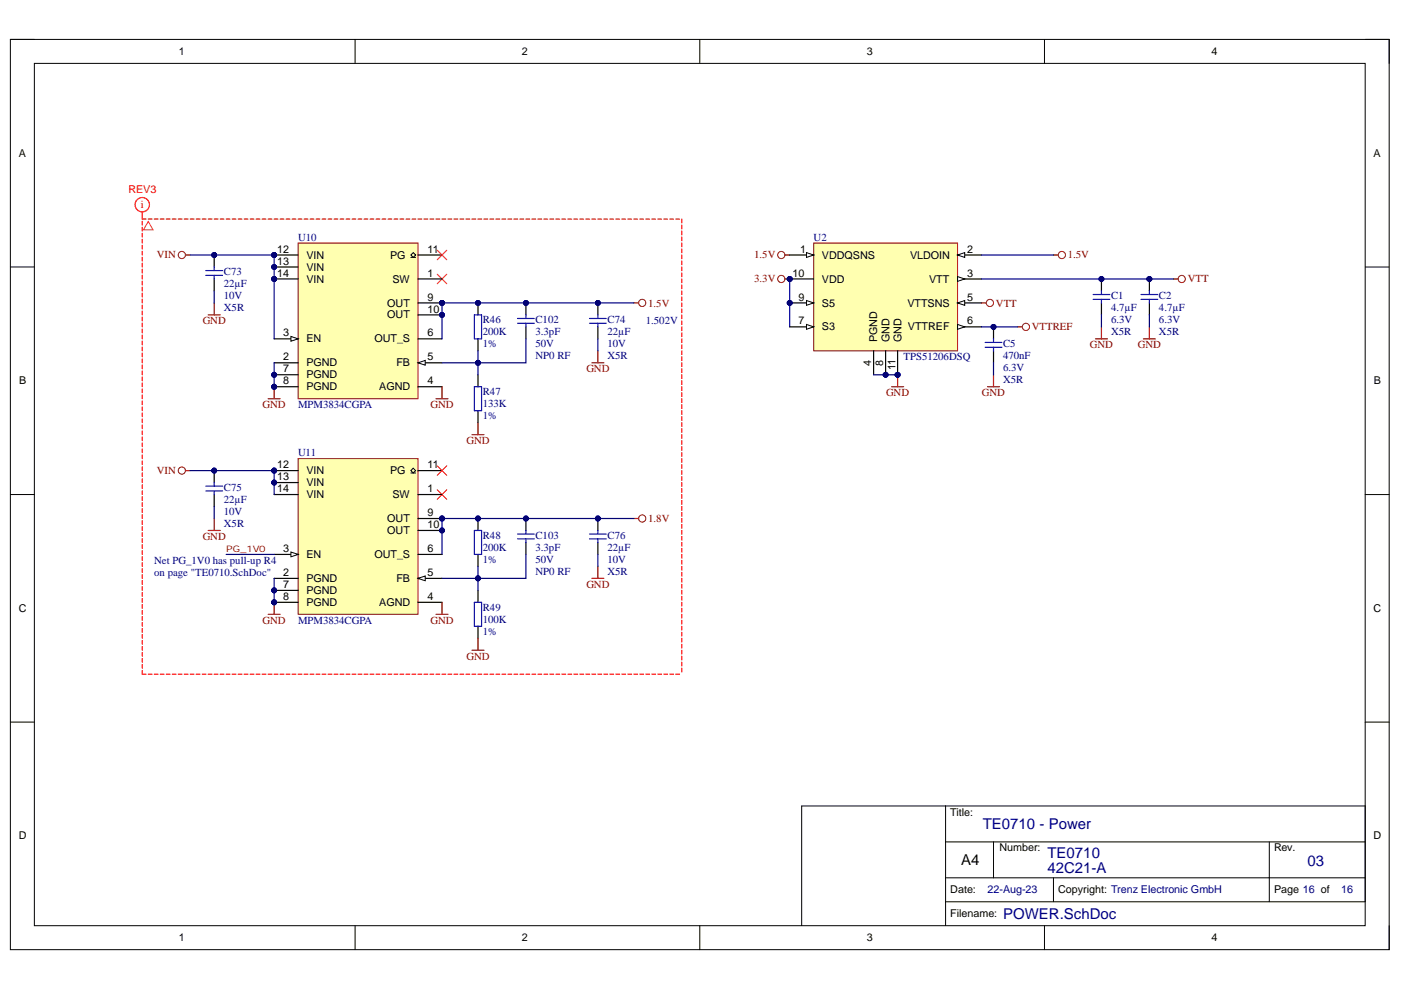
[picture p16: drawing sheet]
<svg xmlns="http://www.w3.org/2000/svg" width="297mm" height="210mm" viewBox="0 0 297 210" stroke-linecap="round" stroke-linejoin="round" font-family="sans-serif">
<defs><g id="words">
<g font-size="3.2" fill="#000080">
<text x="208.4" y="175.8">TE0710 - Power</text>
<text x="222.1" y="185.2">42C21-A</text>
<text x="222.1" y="181.9">TE0710</text>
<text x="277.2" y="183.6">03</text>
<text x="212.7" y="194.8">POWER.SchDoc</text>
</g>
<text font-size="3.2" x="203.8" y="183.4">A4</text>
<g font-size="2.3">
<text x="37.9" y="11.7">1</text>
<text x="110.7" y="11.7">2</text>
<text x="183.8" y="11.7">3</text>
<text x="256.8" y="11.7">4</text>
<text x="4" y="33.3">A</text>
<text x="291.2" y="33.3">A</text>
<text x="58.8" y="53.6">12</text>
<text x="90.6" y="53.6">11</text>
<text x="169.6" y="53.6">1</text>
<text x="205.1" y="53.6">2</text>
<text x="58.8" y="56.1">13</text>
<text x="58.8" y="58.7">14</text>
<text x="65" y="54.8">VIN</text>
<text x="65" y="57.4">VIN</text>
<text x="65" y="59.9">VIN</text>
<text x="82.7" y="54.8">PG</text>
<text x="83.2" y="59.9">SW</text>
<text x="90.6" y="58.7">1</text>
<text x="168.1" y="58.7">10</text>
<text x="174.3" y="54.8">VDDQSNS</text>
<text x="174.3" y="59.9">VDD</text>
<text x="193" y="54.8">VLDOIN</text>
<text x="197" y="59.9">VTT</text>
<text x="205.1" y="58.7">3</text>
<text x="82.1" y="65">OUT</text>
<text x="90.6" y="63.7">9</text>
<text x="169.3" y="63.7">9</text>
<text x="174.3" y="65">S5</text>
<text x="192.4" y="65">VTTSNS</text>
<text x="205.1" y="63.7">5</text>
<text x="60" y="71.3">3</text>
<text x="82.1" y="67.5">OUT</text>
<text x="90.6" y="71.3">6</text>
<text x="90.6" y="66.3">10</text>
<text x="169.3" y="68.8">7</text>
<text x="174.3" y="70.1">S3</text>
<text x="192.5" y="70.1">VTTREF</text>
<text x="205.1" y="68.8">6</text>
<text x="60" y="76.4">2</text>
<text x="65" y="77.7">PGND</text>
<text x="65" y="72.6">EN</text>
<text x="79.4" y="72.6">OUT_S</text>
<text x="84" y="77.7">FB</text>
<text x="90.6" y="76.4">5</text>
<text x="184.7" y="77.6" transform="rotate(-90 184.7 77.6)">4</text>
<text x="186" y="72.6" transform="rotate(-90 186 72.6)">PGND</text>
<text x="187.3" y="77.6" transform="rotate(-90 187.3 77.6)">8</text>
<text x="188.6" y="72.6" transform="rotate(-90 188.6 72.6)">GND</text>
<text x="191.1" y="72.6" transform="rotate(-90 191.1 72.6)">GND</text>
<text x="4.1" y="81.5">B</text>
<text x="60" y="79">7</text>
<text x="60" y="81.5">8</text>
<text x="65" y="80.2">PGND</text>
<text x="65" y="82.8">PGND</text>
<text x="80.4" y="82.8">AGND</text>
<text x="90.6" y="81.5">4</text>
<text x="189.8" y="78.5" transform="rotate(-90 189.8 78.5)">11</text>
<text x="291.3" y="81.5">B</text>
<text x="58.8" y="99.3">12</text>
<text x="58.8" y="101.8">13</text>
<text x="65" y="100.5">VIN</text>
<text x="82.7" y="100.5">PG</text>
<text x="90.6" y="99.3">11</text>
<text x="58.8" y="104.3">14</text>
<text x="65" y="103.1">VIN</text>
<text x="65" y="105.6">VIN</text>
<text x="83.2" y="105.6">SW</text>
<text x="90.6" y="104.3">1</text>
<text x="82.1" y="110.7">OUT</text>
<text x="82.1" y="113.2">OUT</text>
<text x="90.6" y="109.4">9</text>
<text x="90.6" y="112">10</text>
<text x="60" y="117.1">3</text>
<text x="65" y="118.3">EN</text>
<text x="79.4" y="118.3">OUT_S</text>
<text x="90.6" y="117.1">6</text>
<text x="60" y="122.1">2</text>
<text x="60" y="124.7">7</text>
<text x="65" y="123.4">PGND</text>
<text x="65" y="125.9">PGND</text>
<text x="84" y="123.4">FB</text>
<text x="90.6" y="122.1">5</text>
<text x="4" y="129.7">C</text>
<text x="60" y="127.2">8</text>
<text x="65" y="128.5">PGND</text>
<text x="80.4" y="128.5">AGND</text>
<text x="90.6" y="127.2">4</text>
<text x="291.2" y="129.7">C</text>
<text x="201.5" y="172.9">Title:</text>
<text x="4" y="178">D</text>
<text x="291.2" y="178">D</text>
<text x="211.9" y="180.5">Number:</text>
<text x="270.1" y="180.5">Rev.</text>
<text x="201.5" y="189.4">Date:</text>
<text x="224.4" y="189.4">Copyright: Trenz Electronic GmbH</text>
<text x="270.1" y="189.4">Page 16 of</text>
<text x="201.5" y="194.5">Filename:</text>
<text x="37.9" y="199.6">1</text>
<text x="110.7" y="199.6">2</text>
<text x="183.8" y="199.6">3</text>
<text x="256.8" y="199.6">4</text>
</g>
<g font-size="2.3" fill="#f00">
<text x="27.2" y="40.9">REV3</text>
<text x="29.9" y="44.2">i</text>
</g>
<g font-size="2.3" fill="#000080">
<text x="63.2" y="51">U10</text>
<text x="172.5" y="51">U2</text>
<text x="47.5" y="58.4">C73</text>
<text x="47.5" y="63.5">10V</text>
<text x="47.5" y="60.9">22µF</text>
<text x="235.6" y="63.5">C1</text>
<text x="245.7" y="63.5">C2</text>
<text x="47.5" y="66">X5R</text>
<text x="102.4" y="68.5">R46</text>
<text x="102.4" y="71.1">200K</text>
<text x="113.5" y="68.5">C102</text>
<text x="113.5" y="71.1">3.3pF</text>
<text x="128.8" y="68.5">C74</text>
<text x="128.8" y="71.1">22µF</text>
<text x="136.9" y="68.8">1.502V</text>
<text x="235.6" y="68.5">6.3V</text>
<text x="235.6" y="71.1">X5R</text>
<text x="235.6" y="66">4.7µF</text>
<text x="245.7" y="68.5">6.3V</text>
<text x="245.7" y="71.1">X5R</text>
<text x="245.7" y="66">4.7µF</text>
<text x="102.4" y="73.6">1%</text>
<text x="113.5" y="73.6">50V</text>
<text x="113.5" y="76.1">NP0 RF</text>
<text x="128.8" y="73.6">10V</text>
<text x="128.8" y="76.1">X5R</text>
<text x="191.6" y="76.4">TPS51206DSQ</text>
<text x="212.7" y="73.6">C5</text>
<text x="212.7" y="76.1">470nF</text>
<text x="102.4" y="83.8">R47</text>
<text x="212.7" y="78.7">6.3V</text>
<text x="212.7" y="81.2">X5R</text>
<text x="63.2" y="86.5">MPM3834CGPA</text>
<text x="102.4" y="88.9">1%</text>
<text x="102.4" y="86.3">133K</text>
<text x="63.2" y="96.7">U11</text>
<text x="47.5" y="104.1">C75</text>
<text x="47.5" y="106.6">22µF</text>
<text x="47.5" y="109.1">10V</text>
<text x="47.5" y="111.7">X5R</text>
<text x="32.7" y="119.6">Net PG_1V0 has pull-up R4</text>
<text x="102.4" y="119.3">1%</text>
<text x="102.4" y="114.2">R48</text>
<text x="102.4" y="116.8">200K</text>
<text x="113.5" y="119.3">50V</text>
<text x="113.5" y="114.2">C103</text>
<text x="113.5" y="116.8">3.3pF</text>
<text x="128.8" y="119.3">10V</text>
<text x="128.8" y="114.2">C76</text>
<text x="128.8" y="116.8">22µF</text>
<text x="32.7" y="122.1">on page &quot;TE0710.SchDoc&quot;</text>
<text x="113.5" y="121.9">NP0 RF</text>
<text x="128.8" y="121.9">X5R</text>
<text x="102.4" y="129.5">R49</text>
<text x="63.2" y="132.3">MPM3834CGPA</text>
<text x="102.4" y="134.5">1%</text>
<text x="102.4" y="132">100K</text>
<text x="209.4" y="189.4">22-Aug-23</text>
<text x="284.3" y="189.4">16</text>
</g>
<g font-size="2.3" fill="#800000">
<text x="33.2" y="54.8">VIN</text>
<text x="159.9" y="54.8">1.5V</text>
<text x="159.9" y="59.9">3.3V</text>
<text x="226.4" y="54.8">1.5V</text>
<text x="251.8" y="59.9">VTT</text>
<text x="137.4" y="65">1.5V</text>
<text x="211.2" y="65">VTT</text>
<text x="43" y="68.8">GND</text>
<text x="218.8" y="70.1">VTTREF</text>
<text x="231.1" y="73.9">GND</text>
<text x="241.2" y="73.9">GND</text>
<text x="124.3" y="78.9">GND</text>
<text x="55.7" y="86.5">GND</text>
<text x="91.3" y="86.5">GND</text>
<text x="187.9" y="84">GND</text>
<text x="208.2" y="84">GND</text>
<text x="98.9" y="94.2">GND</text>
<text x="33.2" y="100.5">VIN</text>
<text x="137.4" y="110.7">1.8V</text>
<text x="43" y="114.5">GND</text>
<text x="124.3" y="124.7">GND</text>
<text x="55.7" y="132.3">GND</text>
<text x="91.3" y="132.3">GND</text>
<text x="98.9" y="139.9">GND</text>
</g>
<text font-size="1.9" fill="#800000" x="48" y="117.1">PG_1V0</text>
</g></defs>
<path d="M2.2 8.4h292.3v193h-292.3z" fill="none" stroke="#000" stroke-width=".21"/>
<path d="M7.3 13.4h282.1v182.9h-282.1z" fill-rule="evenodd" fill="#fff"/>
<g fill="none" stroke="#000" stroke-width=".21">
<path d="M2.2 8.4h5.1M7.3 13.4h282.1v182.9h-282.1zM75.3 8.4v5M148.4 8.4v5M221.4 8.4v5M289.4 8.4h5.1v5M2.2 56.6h5.1M289.4 56.6h5.1M2.2 104.9h5.1M289.4 104.9h5.1M2.2 153.1h5.1M289.4 153.1h5.1"/>
<path d="M200.5 170.9v25.4M200.5 178.5h88.9M210.6 178.5v7.6M269.1 178.5v12.7M75.3 196.3v5.1M148.4 196.3v5.1M200.5 191.2h88.9v-20.3h-119.4v25.4M200.5 186.1h88.9M221.4 196.3v5.1M223.4 186.1v5.1M294.5 196.3v5.1"/>
</g>
<g fill="none" stroke="#800000" stroke-width=".21">
<circle cx="165.7" cy="54.1" r=".76"/>
<circle cx="165.7" cy="59.1" r=".76"/>
</g>
<path d="M166.4 54.1h1M166.4 59.1h1" fill="none" stroke="#800000" stroke-width=".25"/>
<circle cx="167.4" cy="59.1" r=".51" fill="#000080"/>
<circle cx="167.4" cy="59.1" r=".51" fill="none" stroke="#000080" stroke-width=".21"/>
<path d="M190.3 79.5v2.5M189 82h2.6" fill="none" stroke="#800000" stroke-width=".25"/>
<circle cx="190.3" cy="79.5" r=".51" fill="#000080"/>
<circle cx="190.3" cy="79.5" r=".51" fill="none" stroke="#000080" stroke-width=".21"/>
<g fill="none" stroke="#800000" stroke-width=".21">
<circle cx="250.6" cy="59.1" r=".76"/>
<circle cx="217.5" cy="69.3" r=".76"/>
</g>
<path d="M248.8 59.1h1M215.7 69.3h1" fill="none" stroke="#800000" stroke-width=".25"/>
<circle cx="187.8" cy="79.5" r=".51" fill="#000080"/>
<circle cx="187.8" cy="79.5" r=".51" fill="none" stroke="#000080" stroke-width=".21"/>
<circle cx="167.4" cy="64.2" r=".51" fill="#000080"/>
<circle cx="167.4" cy="64.2" r=".51" fill="none" stroke="#000080" stroke-width=".21"/>
<circle cx="167.4" cy="59.1" r=".51" fill="#000080"/>
<circle cx="167.4" cy="59.1" r=".51" fill="none" stroke="#000080" stroke-width=".21"/>
<circle cx="190.3" cy="79.5" r=".51" fill="#000080"/>
<circle cx="190.3" cy="79.5" r=".51" fill="none" stroke="#000080" stroke-width=".21"/>
<path d="M172.5 51.5h30.5v22.9h-30.5z" fill-rule="evenodd" fill="#ffffb0"/>
<path d="M172.5 51.5h30.5v22.9h-30.5z" fill="none" stroke="#800000" stroke-width=".21"/>
<path d="M167.4 54.1h5.1" fill="none" stroke="#000" stroke-width=".25"/>
<path d="M171 53.6l1.5 .5-1.5 .5z" fill="#f8fcff"/>
<path d="M171 53.6l1.5 .5-1.5 .5z" fill="none" stroke="#000" stroke-width=".21"/>
<path d="M203 54.1h5.1" fill="none" stroke="#000" stroke-width=".25"/>
<path d="M203 54.1l1.5-.5v1z" fill="#f8fcff"/>
<path d="M203 54.1l1.5-.5v1z" fill="none" stroke="#000" stroke-width=".21"/>
<path d="M203 59.1h5.1" fill="none" stroke="#000" stroke-width=".25"/>
<path d="M203 58.6l1.5 .5-1.5 .6z" fill="#f8fcff"/>
<path d="M203 58.6l1.5 .5-1.5 .6z" fill="none" stroke="#000" stroke-width=".21"/>
<path d="M185.2 74.4v5.1M203 64.2h5.1" fill="none" stroke="#000" stroke-width=".25"/>
<path d="M203 64.2l1.5-.5v1z" fill="#f8fcff"/>
<path d="M203 64.2l1.5-.5v1z" fill="none" stroke="#000" stroke-width=".21"/>
<path d="M203 69.3h5.1" fill="none" stroke="#000" stroke-width=".25"/>
<path d="M203 68.8l1.5 .5-1.5 .5z" fill="#f8fcff"/>
<path d="M203 68.8l1.5 .5-1.5 .5z" fill="none" stroke="#000" stroke-width=".21"/>
<path d="M167.4 69.3h5.1" fill="none" stroke="#000" stroke-width=".25"/>
<path d="M171 68.8l1.5 .5-1.5 .5z" fill="#f8fcff"/>
<path d="M171 68.8l1.5 .5-1.5 .5z" fill="none" stroke="#000" stroke-width=".21"/>
<path d="M187.8 74.4v5.1" fill="none" stroke="#000" stroke-width=".25"/>
<circle cx="187.8" cy="79.5" r=".51" fill="#000080"/>
<circle cx="187.8" cy="79.5" r=".51" fill="none" stroke="#000080" stroke-width=".21"/>
<path d="M167.4 64.2h5.1" fill="none" stroke="#000" stroke-width=".25"/>
<path d="M171 63.7l1.5 .5-1.5 .5z" fill="#f8fcff"/>
<path d="M171 63.7l1.5 .5-1.5 .5z" fill="none" stroke="#000" stroke-width=".21"/>
<circle cx="167.4" cy="64.2" r=".51" fill="#000080"/>
<circle cx="167.4" cy="64.2" r=".51" fill="none" stroke="#000080" stroke-width=".21"/>
<path d="M167.4 59.1h5.1" fill="none" stroke="#000" stroke-width=".25"/>
<circle cx="167.4" cy="59.1" r=".51" fill="#000080"/>
<circle cx="167.4" cy="59.1" r=".51" fill="none" stroke="#000080" stroke-width=".21"/>
<path d="M190.3 74.4v5.1" fill="none" stroke="#000" stroke-width=".25"/>
<circle cx="190.3" cy="79.5" r=".51" fill="#000080"/>
<circle cx="190.3" cy="79.5" r=".51" fill="none" stroke="#000080" stroke-width=".21"/>
<g fill="none" stroke="#800000" stroke-width=".21">
<circle cx="225.1" cy="54.1" r=".76"/>
<circle cx="209.9" cy="64.2" r=".76"/>
</g>
<path d="M223.4 54.1h1M208.1 64.2h1" fill="none" stroke="#800000" stroke-width=".25"/>
<circle cx="210.6" cy="69.3" r=".51" fill="#000080"/>
<circle cx="210.6" cy="69.3" r=".51" fill="none" stroke="#000080" stroke-width=".21"/>
<path d="M210.6 69.3v2.5M210.6 74.4v2.5" fill="none" stroke="#000" stroke-width=".25"/>
<circle cx="210.6" cy="69.3" r=".51" fill="#000080"/>
<circle cx="210.6" cy="69.3" r=".51" fill="none" stroke="#000080" stroke-width=".21"/>
<path d="M208.9 72.6h3.5M208.9 73.6h3.5M210.6 71.8v.8M210.6 73.6v.8" fill="none" stroke="#00f" stroke-width=".25"/>
<path d="M210.6 79.5v2.5M209.4 82h2.5" fill="none" stroke="#800000" stroke-width=".25"/>
<circle cx="233.5" cy="59.1" r=".51" fill="#000080"/>
<circle cx="233.5" cy="59.1" r=".51" fill="none" stroke="#000080" stroke-width=".21"/>
<path d="M233.5 59.1v2.6" fill="none" stroke="#000" stroke-width=".25"/>
<circle cx="233.5" cy="59.1" r=".51" fill="#000080"/>
<circle cx="233.5" cy="59.1" r=".51" fill="none" stroke="#000080" stroke-width=".21"/>
<path d="M233.5 64.2v2.6" fill="none" stroke="#000" stroke-width=".25"/>
<path d="M231.7 63.5h3.6M231.7 62.4h3.6M233.5 61.7v.7M233.5 63.5v.7" fill="none" stroke="#00f" stroke-width=".25"/>
<circle cx="243.7" cy="59.1" r=".51" fill="#000080"/>
<circle cx="243.7" cy="59.1" r=".51" fill="none" stroke="#000080" stroke-width=".21"/>
<path d="M243.7 59.1v2.6" fill="none" stroke="#000" stroke-width=".25"/>
<circle cx="243.7" cy="59.1" r=".51" fill="#000080"/>
<circle cx="243.7" cy="59.1" r=".51" fill="none" stroke="#000080" stroke-width=".21"/>
<path d="M243.7 64.2v2.6" fill="none" stroke="#000" stroke-width=".25"/>
<path d="M241.9 63.5h3.6M241.9 62.4h3.6M243.7 61.7v.7M243.7 63.5v.7" fill="none" stroke="#00f" stroke-width=".25"/>
<path d="M39.3 54.1h1M134.4 64.2h1M232.3 71.8h2.5M233.5 69.3v2.5M242.4 71.8h2.6M243.7 69.3v2.5M39.3 99.8h1M134.4 109.9h1" fill="none" stroke="#800000" stroke-width=".25"/>
<g fill="none" stroke="#800000" stroke-width=".21">
<circle cx="38.6" cy="54.1" r=".76"/>
<circle cx="136.2" cy="64.2" r=".76"/>
<circle cx="38.6" cy="99.8" r=".76"/>
<circle cx="136.2" cy="109.9" r=".76"/>
</g>
<path d="M92.7 58.1l2 2.1M94.7 58.1l-2 2.1M92.7 103.8l2 2.1M94.7 103.8l-2 2.1" fill="none" stroke="#f00" stroke-width=".21"/>
<circle cx="58.1" cy="79.5" r=".51" fill="#000080"/>
<circle cx="58.1" cy="79.5" r=".51" fill="none" stroke="#000080" stroke-width=".21"/>
<circle cx="58.1" cy="82" r=".51" fill="#000080"/>
<circle cx="58.1" cy="82" r=".51" fill="none" stroke="#000080" stroke-width=".21"/>
<circle cx="93.7" cy="64.2" r=".51" fill="#000080"/>
<circle cx="93.7" cy="64.2" r=".51" fill="none" stroke="#000080" stroke-width=".21"/>
<circle cx="93.7" cy="66.8" r=".51" fill="#000080"/>
<circle cx="93.7" cy="66.8" r=".51" fill="none" stroke="#000080" stroke-width=".21"/>
<circle cx="58.1" cy="54.1" r=".51" fill="#000080"/>
<circle cx="58.1" cy="54.1" r=".51" fill="none" stroke="#000080" stroke-width=".21"/>
<circle cx="58.1" cy="56.6" r=".51" fill="#000080"/>
<circle cx="58.1" cy="56.6" r=".51" fill="none" stroke="#000080" stroke-width=".21"/>
<circle cx="58.1" cy="59.1" r=".51" fill="#000080"/>
<circle cx="58.1" cy="59.1" r=".51" fill="none" stroke="#000080" stroke-width=".21"/>
<path d="M63.2 51.5h25.4v33h-25.4z" fill-rule="evenodd" fill="#ffffb0"/>
<path d="M63.2 51.5h25.4v33h-25.4z" fill="none" stroke="#800000" stroke-width=".21"/>
<path d="M88.6 59.1h5.1M58.1 76.9h5.1M58.1 71.8h5.1" fill="none" stroke="#000" stroke-width=".25"/>
<path d="M61.7 71.3l1.5 .5-1.5 .5z" fill="#f8fcff"/>
<path d="M61.7 71.3l1.5 .5-1.5 .5z" fill="none" stroke="#000" stroke-width=".21"/>
<path d="M88.6 76.9h5.1M88.6 82h5.1" fill="none" stroke="#000" stroke-width=".25"/>
<path d="M88.6 76.9l1.6-.5v1z" fill="#f8fcff"/>
<path d="M88.6 76.9l1.6-.5v1z" fill="none" stroke="#000" stroke-width=".21"/>
<path d="M58.1 79.5h5.1M88.6 71.8h5.1" fill="none" stroke="#000" stroke-width=".25"/>
<circle cx="58.1" cy="79.5" r=".51" fill="#000080"/>
<circle cx="58.1" cy="79.5" r=".51" fill="none" stroke="#000080" stroke-width=".21"/>
<path d="M58.1 82h5.1" fill="none" stroke="#000" stroke-width=".25"/>
<circle cx="58.1" cy="82" r=".51" fill="#000080"/>
<circle cx="58.1" cy="82" r=".51" fill="none" stroke="#000080" stroke-width=".21"/>
<path d="M88.6 64.2h5.1" fill="none" stroke="#000" stroke-width=".25"/>
<circle cx="93.7" cy="64.2" r=".51" fill="#000080"/>
<circle cx="93.7" cy="64.2" r=".51" fill="none" stroke="#000080" stroke-width=".21"/>
<path d="M88.6 66.8h5.1" fill="none" stroke="#000" stroke-width=".25"/>
<circle cx="93.7" cy="66.8" r=".51" fill="#000080"/>
<circle cx="93.7" cy="66.8" r=".51" fill="none" stroke="#000080" stroke-width=".21"/>
<path d="M58.1 54.1h5.1" fill="none" stroke="#000" stroke-width=".25"/>
<circle cx="58.1" cy="54.1" r=".51" fill="#000080"/>
<circle cx="58.1" cy="54.1" r=".51" fill="none" stroke="#000080" stroke-width=".21"/>
<path d="M58.1 56.6h5.1" fill="none" stroke="#000" stroke-width=".25"/>
<circle cx="58.1" cy="56.6" r=".51" fill="#000080"/>
<circle cx="58.1" cy="56.6" r=".51" fill="none" stroke="#000080" stroke-width=".21"/>
<path d="M58.1 59.1h5.1" fill="none" stroke="#000" stroke-width=".25"/>
<circle cx="58.1" cy="59.1" r=".51" fill="#000080"/>
<circle cx="58.1" cy="59.1" r=".51" fill="none" stroke="#000080" stroke-width=".21"/>
<path d="M88.6 54.1h5.1" fill="none" stroke="#000" stroke-width=".25"/>
<path d="M87.1 54.1l.5-.5 .5 .5-.5 .5zM87.1 54.6h1" fill="none" stroke="#000" stroke-width=".21"/>
<circle cx="58.1" cy="125.2" r=".51" fill="#000080"/>
<circle cx="58.1" cy="125.2" r=".51" fill="none" stroke="#000080" stroke-width=".21"/>
<circle cx="58.1" cy="127.7" r=".51" fill="#000080"/>
<circle cx="58.1" cy="127.7" r=".51" fill="none" stroke="#000080" stroke-width=".21"/>
<circle cx="93.7" cy="109.9" r=".51" fill="#000080"/>
<circle cx="93.7" cy="109.9" r=".51" fill="none" stroke="#000080" stroke-width=".21"/>
<circle cx="93.7" cy="112.5" r=".51" fill="#000080"/>
<circle cx="93.7" cy="112.5" r=".51" fill="none" stroke="#000080" stroke-width=".21"/>
<circle cx="58.1" cy="99.8" r=".51" fill="#000080"/>
<circle cx="58.1" cy="99.8" r=".51" fill="none" stroke="#000080" stroke-width=".21"/>
<circle cx="58.1" cy="102.3" r=".51" fill="#000080"/>
<circle cx="58.1" cy="102.3" r=".51" fill="none" stroke="#000080" stroke-width=".21"/>
<path d="M63.2 97.2h25.4v33.1h-25.4z" fill-rule="evenodd" fill="#ffffb0"/>
<path d="M63.2 97.2h25.4v33.1h-25.4z" fill="none" stroke="#800000" stroke-width=".21"/>
<path d="M58.1 117.6h5.1M88.6 104.9h5.1M58.1 122.6h5.1" fill="none" stroke="#000" stroke-width=".25"/>
<path d="M61.7 117l1.5 .6-1.5 .5z" fill="#f8fcff"/>
<path d="M61.7 117l1.5 .6-1.5 .5z" fill="none" stroke="#000" stroke-width=".21"/>
<path d="M88.6 127.7h5.1M88.6 122.6h5.1" fill="none" stroke="#000" stroke-width=".25"/>
<path d="M88.6 122.6l1.6-.5v1z" fill="#f8fcff"/>
<path d="M88.6 122.6l1.6-.5v1z" fill="none" stroke="#000" stroke-width=".21"/>
<path d="M88.6 117.6h5.1M58.1 125.2h5.1" fill="none" stroke="#000" stroke-width=".25"/>
<circle cx="58.1" cy="125.2" r=".51" fill="#000080"/>
<circle cx="58.1" cy="125.2" r=".51" fill="none" stroke="#000080" stroke-width=".21"/>
<path d="M58.1 127.7h5.1" fill="none" stroke="#000" stroke-width=".25"/>
<circle cx="58.1" cy="127.7" r=".51" fill="#000080"/>
<circle cx="58.1" cy="127.7" r=".51" fill="none" stroke="#000080" stroke-width=".21"/>
<path d="M88.6 109.9h5.1" fill="none" stroke="#000" stroke-width=".25"/>
<circle cx="93.7" cy="109.9" r=".51" fill="#000080"/>
<circle cx="93.7" cy="109.9" r=".51" fill="none" stroke="#000080" stroke-width=".21"/>
<path d="M88.6 112.5h5.1" fill="none" stroke="#000" stroke-width=".25"/>
<circle cx="93.7" cy="112.5" r=".51" fill="#000080"/>
<circle cx="93.7" cy="112.5" r=".51" fill="none" stroke="#000080" stroke-width=".21"/>
<path d="M58.1 99.8h5.1" fill="none" stroke="#000" stroke-width=".25"/>
<circle cx="58.1" cy="99.8" r=".51" fill="#000080"/>
<circle cx="58.1" cy="99.8" r=".51" fill="none" stroke="#000080" stroke-width=".21"/>
<path d="M58.1 102.3h5.1" fill="none" stroke="#000" stroke-width=".25"/>
<circle cx="58.1" cy="102.3" r=".51" fill="#000080"/>
<circle cx="58.1" cy="102.3" r=".51" fill="none" stroke="#000080" stroke-width=".21"/>
<path d="M88.6 99.8h5.1M58.1 104.9h5.1" fill="none" stroke="#000" stroke-width=".25"/>
<path d="M87.6 99.3l.5 .5-.5 .5-.5-.5zM87.1 100.3h1" fill="none" stroke="#000" stroke-width=".21"/>
<circle cx="45.4" cy="54.1" r=".51" fill="#000080"/>
<circle cx="45.4" cy="54.1" r=".51" fill="none" stroke="#000080" stroke-width=".21"/>
<path d="M45.4 54.1v2.5" fill="none" stroke="#000" stroke-width=".25"/>
<circle cx="45.4" cy="54.1" r=".51" fill="#000080"/>
<circle cx="45.4" cy="54.1" r=".51" fill="none" stroke="#000080" stroke-width=".21"/>
<path d="M45.4 59.1v2.6" fill="none" stroke="#000" stroke-width=".25"/>
<path d="M43.6 58.4h3.6M43.6 57.4h3.6M45.4 56.6v.8M45.4 58.4v.7" fill="none" stroke="#00f" stroke-width=".25"/>
<circle cx="126.8" cy="64.2" r=".51" fill="#000080"/>
<circle cx="126.8" cy="64.2" r=".51" fill="none" stroke="#000080" stroke-width=".21"/>
<path d="M126.8 64.2v2.6" fill="none" stroke="#000" stroke-width=".25"/>
<circle cx="126.8" cy="64.2" r=".51" fill="#000080"/>
<circle cx="126.8" cy="64.2" r=".51" fill="none" stroke="#000080" stroke-width=".21"/>
<path d="M126.8 69.3v2.5" fill="none" stroke="#000" stroke-width=".25"/>
<path d="M125 68.5h3.5M125 67.5h3.5M126.8 66.8v.7M126.8 68.5v.8" fill="none" stroke="#00f" stroke-width=".25"/>
<circle cx="45.4" cy="99.8" r=".51" fill="#000080"/>
<circle cx="45.4" cy="99.8" r=".51" fill="none" stroke="#000080" stroke-width=".21"/>
<path d="M45.4 99.8v2.5" fill="none" stroke="#000" stroke-width=".25"/>
<circle cx="45.4" cy="99.8" r=".51" fill="#000080"/>
<circle cx="45.4" cy="99.8" r=".51" fill="none" stroke="#000080" stroke-width=".21"/>
<path d="M45.4 104.9v2.5" fill="none" stroke="#000" stroke-width=".25"/>
<path d="M43.6 104.1h3.6M43.6 103.1h3.6M45.4 102.3v.8M45.4 104.1v.8" fill="none" stroke="#00f" stroke-width=".25"/>
<circle cx="126.8" cy="109.9" r=".51" fill="#000080"/>
<circle cx="126.8" cy="109.9" r=".51" fill="none" stroke="#000080" stroke-width=".21"/>
<path d="M126.8 109.9v2.6" fill="none" stroke="#000" stroke-width=".25"/>
<circle cx="126.8" cy="109.9" r=".51" fill="#000080"/>
<circle cx="126.8" cy="109.9" r=".51" fill="none" stroke="#000080" stroke-width=".21"/>
<path d="M126.8 115v2.6" fill="none" stroke="#000" stroke-width=".25"/>
<path d="M125 114.3h3.5M125 113.2h3.5M126.8 112.5v.7M126.8 114.3v.7" fill="none" stroke="#00f" stroke-width=".25"/>
<path d="M56.9 84.5h2.5M58.1 82v2.5" fill="none" stroke="#800000" stroke-width=".25"/>
<circle cx="58.1" cy="82" r=".51" fill="#000080"/>
<circle cx="58.1" cy="82" r=".51" fill="none" stroke="#000080" stroke-width=".21"/>
<path d="M44.1 66.8h2.6M45.4 64.2v2.6M44.1 112.5h2.6M45.4 109.9v2.6M56.9 130.3h2.5M58.1 127.7v2.6" fill="none" stroke="#800000" stroke-width=".25"/>
<circle cx="58.1" cy="127.7" r=".51" fill="#000080"/>
<circle cx="58.1" cy="127.7" r=".51" fill="none" stroke="#000080" stroke-width=".21"/>
<path d="M92.7 53.1l2 2M94.7 53.1l-2 2M92.7 98.8l2 2M94.7 98.8l-2 2" fill="none" stroke="#f00" stroke-width=".21"/>
<path d="M92.4 84.5h2.6M93.7 82v2.5M92.4 130.3h2.6M93.7 127.7v2.6" fill="none" stroke="#800000" stroke-width=".25"/>
<path d="M101.3 125.2v2.5M101.3 132.8v2.5" fill="none" stroke="#000" stroke-width=".25"/>
<path d="M100.6 127.7h1.5v5.1h-1.5z" fill="none" stroke="#00f" stroke-width=".25"/>
<circle cx="101.3" cy="109.9" r=".51" fill="#000080"/>
<circle cx="101.3" cy="109.9" r=".51" fill="none" stroke="#000080" stroke-width=".21"/>
<path d="M101.3 109.9v2.6" fill="none" stroke="#000" stroke-width=".25"/>
<circle cx="101.3" cy="109.9" r=".51" fill="#000080"/>
<circle cx="101.3" cy="109.9" r=".51" fill="none" stroke="#000080" stroke-width=".21"/>
<path d="M101.3 117.6v2.5" fill="none" stroke="#000" stroke-width=".25"/>
<path d="M100.6 112.5h1.5v5.1h-1.5z" fill="none" stroke="#00f" stroke-width=".25"/>
<path d="M185.2 79.5h5.1" fill="none" stroke="#000080" stroke-width=".25"/>
<circle cx="187.8" cy="79.5" r=".51" fill="#000080"/>
<circle cx="187.8" cy="79.5" r=".51" fill="none" stroke="#000080" stroke-width=".21"/>
<circle cx="190.3" cy="79.5" r=".51" fill="#000080"/>
<circle cx="190.3" cy="79.5" r=".51" fill="none" stroke="#000080" stroke-width=".21"/>
<path d="M208.1 69.3h7.6" fill="none" stroke="#000080" stroke-width=".25"/>
<circle cx="210.6" cy="69.3" r=".51" fill="#000080"/>
<circle cx="210.6" cy="69.3" r=".51" fill="none" stroke="#000080" stroke-width=".21"/>
<path d="M208.1 59.1h40.7" fill="none" stroke="#000080" stroke-width=".25"/>
<circle cx="233.5" cy="59.1" r=".51" fill="#000080"/>
<circle cx="233.5" cy="59.1" r=".51" fill="none" stroke="#000080" stroke-width=".21"/>
<circle cx="243.7" cy="59.1" r=".51" fill="#000080"/>
<circle cx="243.7" cy="59.1" r=".51" fill="none" stroke="#000080" stroke-width=".21"/>
<path d="M167.4 59.1v10.2M208.1 54.1h15.3" fill="none" stroke="#000080" stroke-width=".25"/>
<circle cx="167.4" cy="64.2" r=".51" fill="#000080"/>
<circle cx="167.4" cy="64.2" r=".51" fill="none" stroke="#000080" stroke-width=".21"/>
<circle cx="167.4" cy="59.1" r=".51" fill="#000080"/>
<circle cx="167.4" cy="59.1" r=".51" fill="none" stroke="#000080" stroke-width=".21"/>
<path d="M210.6 76.9v2.6M233.5 66.8v2.5M243.7 66.8v2.5M48 117.6h10.1M58.1 122.6v5.1" fill="none" stroke="#000080" stroke-width=".25"/>
<circle cx="58.1" cy="125.2" r=".51" fill="#000080"/>
<circle cx="58.1" cy="125.2" r=".51" fill="none" stroke="#000080" stroke-width=".21"/>
<circle cx="58.1" cy="127.7" r=".51" fill="#000080"/>
<circle cx="58.1" cy="127.7" r=".51" fill="none" stroke="#000080" stroke-width=".21"/>
<path d="M40.3 99.8h17.8" fill="none" stroke="#000080" stroke-width=".25"/>
<circle cx="45.4" cy="99.8" r=".51" fill="#000080"/>
<circle cx="45.4" cy="99.8" r=".51" fill="none" stroke="#000080" stroke-width=".21"/>
<circle cx="58.1" cy="99.8" r=".51" fill="#000080"/>
<circle cx="58.1" cy="99.8" r=".51" fill="none" stroke="#000080" stroke-width=".21"/>
<path d="M58.1 99.8v5.1" fill="none" stroke="#000080" stroke-width=".25"/>
<circle cx="58.1" cy="102.3" r=".51" fill="#000080"/>
<circle cx="58.1" cy="102.3" r=".51" fill="none" stroke="#000080" stroke-width=".21"/>
<circle cx="58.1" cy="99.8" r=".51" fill="#000080"/>
<circle cx="58.1" cy="99.8" r=".51" fill="none" stroke="#000080" stroke-width=".21"/>
<path d="M40.3 54.1h17.8" fill="none" stroke="#000080" stroke-width=".25"/>
<circle cx="45.4" cy="54.1" r=".51" fill="#000080"/>
<circle cx="45.4" cy="54.1" r=".51" fill="none" stroke="#000080" stroke-width=".21"/>
<circle cx="58.1" cy="54.1" r=".51" fill="#000080"/>
<circle cx="58.1" cy="54.1" r=".51" fill="none" stroke="#000080" stroke-width=".21"/>
<path d="M58.1 54.1v5" fill="none" stroke="#000080" stroke-width=".25"/>
<circle cx="58.1" cy="59.1" r=".51" fill="#000080"/>
<circle cx="58.1" cy="59.1" r=".51" fill="none" stroke="#000080" stroke-width=".21"/>
<circle cx="58.1" cy="56.6" r=".51" fill="#000080"/>
<circle cx="58.1" cy="56.6" r=".51" fill="none" stroke="#000080" stroke-width=".21"/>
<circle cx="58.1" cy="54.1" r=".51" fill="#000080"/>
<circle cx="58.1" cy="54.1" r=".51" fill="none" stroke="#000080" stroke-width=".21"/>
<path d="M58.1 76.9v5.1" fill="none" stroke="#000080" stroke-width=".25"/>
<circle cx="58.1" cy="79.5" r=".51" fill="#000080"/>
<circle cx="58.1" cy="79.5" r=".51" fill="none" stroke="#000080" stroke-width=".21"/>
<circle cx="58.1" cy="82" r=".51" fill="#000080"/>
<circle cx="58.1" cy="82" r=".51" fill="none" stroke="#000080" stroke-width=".21"/>
<path d="M58.1 59.1v12.7" fill="none" stroke="#000080" stroke-width=".25"/>
<circle cx="58.1" cy="59.1" r=".51" fill="#000080"/>
<circle cx="58.1" cy="59.1" r=".51" fill="none" stroke="#000080" stroke-width=".21"/>
<circle cx="101.3" cy="64.2" r=".51" fill="#000080"/>
<circle cx="101.3" cy="64.2" r=".51" fill="none" stroke="#000080" stroke-width=".21"/>
<path d="M101.3 64.2v2.6" fill="none" stroke="#000" stroke-width=".25"/>
<circle cx="101.3" cy="64.2" r=".51" fill="#000080"/>
<circle cx="101.3" cy="64.2" r=".51" fill="none" stroke="#000080" stroke-width=".21"/>
<path d="M101.3 71.8v2.6M101.3 79.5v2.5M101.3 87.1v2.5" fill="none" stroke="#000" stroke-width=".25"/>
<path d="M100.6 66.8h1.5v5h-1.5zM100.6 82h1.5v5.1h-1.5z" fill="none" stroke="#00f" stroke-width=".25"/>
<path d="M125.5 76.9h2.5M126.8 74.4v2.5M100.1 92.2h2.5M101.3 89.6v2.6M100.1 137.9h2.5M101.3 135.3v2.6M125.5 122.6h2.5M126.8 120.1v2.5" fill="none" stroke="#800000" stroke-width=".25"/>
<path d="M101.3 74.4v5.1" fill="none" stroke="#000080" stroke-width=".25"/>
<circle cx="101.3" cy="76.9" r=".51" fill="#000080"/>
<circle cx="101.3" cy="76.9" r=".51" fill="none" stroke="#000080" stroke-width=".21"/>
<path d="M93.7 76.9h7.6" fill="none" stroke="#000080" stroke-width=".25"/>
<circle cx="101.3" cy="76.9" r=".51" fill="#000080"/>
<circle cx="101.3" cy="76.9" r=".51" fill="none" stroke="#000080" stroke-width=".21"/>
<path d="M93.7 64.2v7.6" fill="none" stroke="#000080" stroke-width=".25"/>
<circle cx="93.7" cy="66.8" r=".51" fill="#000080"/>
<circle cx="93.7" cy="66.8" r=".51" fill="none" stroke="#000080" stroke-width=".21"/>
<circle cx="93.7" cy="64.2" r=".51" fill="#000080"/>
<circle cx="93.7" cy="64.2" r=".51" fill="none" stroke="#000080" stroke-width=".21"/>
<path d="M93.7 64.2h40.7" fill="none" stroke="#000080" stroke-width=".25"/>
<circle cx="93.7" cy="64.2" r=".51" fill="#000080"/>
<circle cx="93.7" cy="64.2" r=".51" fill="none" stroke="#000080" stroke-width=".21"/>
<circle cx="101.3" cy="64.2" r=".51" fill="#000080"/>
<circle cx="101.3" cy="64.2" r=".51" fill="none" stroke="#000080" stroke-width=".21"/>
<circle cx="111.5" cy="64.2" r=".51" fill="#000080"/>
<circle cx="111.5" cy="64.2" r=".51" fill="none" stroke="#000080" stroke-width=".21"/>
<circle cx="126.8" cy="64.2" r=".51" fill="#000080"/>
<circle cx="126.8" cy="64.2" r=".51" fill="none" stroke="#000080" stroke-width=".21"/>
<path d="M101.3 120.1v5.1" fill="none" stroke="#000080" stroke-width=".25"/>
<circle cx="101.3" cy="122.6" r=".51" fill="#000080"/>
<circle cx="101.3" cy="122.6" r=".51" fill="none" stroke="#000080" stroke-width=".21"/>
<path d="M93.7 122.6h7.6" fill="none" stroke="#000080" stroke-width=".25"/>
<circle cx="101.3" cy="122.6" r=".51" fill="#000080"/>
<circle cx="101.3" cy="122.6" r=".51" fill="none" stroke="#000080" stroke-width=".21"/>
<path d="M93.7 109.9v7.7" fill="none" stroke="#000080" stroke-width=".25"/>
<circle cx="93.7" cy="112.5" r=".51" fill="#000080"/>
<circle cx="93.7" cy="112.5" r=".51" fill="none" stroke="#000080" stroke-width=".21"/>
<circle cx="93.7" cy="109.9" r=".51" fill="#000080"/>
<circle cx="93.7" cy="109.9" r=".51" fill="none" stroke="#000080" stroke-width=".21"/>
<path d="M93.7 109.9h40.7" fill="none" stroke="#000080" stroke-width=".25"/>
<circle cx="93.7" cy="109.9" r=".51" fill="#000080"/>
<circle cx="93.7" cy="109.9" r=".51" fill="none" stroke="#000080" stroke-width=".21"/>
<circle cx="101.3" cy="109.9" r=".51" fill="#000080"/>
<circle cx="101.3" cy="109.9" r=".51" fill="none" stroke="#000080" stroke-width=".21"/>
<circle cx="111.5" cy="109.9" r=".51" fill="#000080"/>
<circle cx="111.5" cy="109.9" r=".51" fill="none" stroke="#000080" stroke-width=".21"/>
<circle cx="126.8" cy="109.9" r=".51" fill="#000080"/>
<circle cx="126.8" cy="109.9" r=".51" fill="none" stroke="#000080" stroke-width=".21"/>
<g fill="none" stroke="#f00" stroke-width=".25">
<path d="M30.2 44.9v1.5h.8M30.2 46.9v.8M30.2 48.2v.8M30.2 49.5v.8M30.2 50.7v.8M30.2 52v.8M30.2 53.3v.8M30.2 54.5v.8M30.2 55.8v.8M30.2 57.1v.8M30.2 58.4v.7M30.2 59.6v.8"/>
<path d="M31.4 46.4h.8M32.7 46.4h.8M34 46.4h.8M35.2 46.4h.8M36.5 46.4h.8M37.8 46.4h.8M39.1 46.4h.8M40.3 46.4h.8M41.6 46.4h.8M42.9 46.4h.8M44.1 46.4h.8M45.4 46.4h.8"/>
<path d="M46.7 46.4h.8M48 46.4h.8M49.2 46.4h.8M50.5 46.4h.8M51.8 46.4h.8M53 46.4h.8M54.3 46.4h.8M55.6 46.4h.8M56.9 46.4h.7M58.1 46.4h.8M59.4 46.4h.8M60.7 46.4h.8"/>
<path d="M61.9 46.4h.8M63.2 46.4h.8M64.5 46.4h.8M65.7 46.4h.8M67 46.4h.8M68.3 46.4h.8M69.6 46.4h.8M70.8 46.4h.8M72.1 46.4h.8M73.4 46.4h.8M74.6 46.4h.8M75.9 46.4h.8"/>
<path d="M77.2 46.4h.8M78.5 46.4h.8M79.7 46.4h.8M81 46.4h.8M82.3 46.4h.8M83.5 46.4h.8M84.8 46.4h.8M86.1 46.5h.8M87.4 46.5h.8M88.6 46.5h.8M89.9 46.5h.8M91.2 46.5h.8"/>
<path d="M92.4 46.5h.8M93.7 46.5h.8M95 46.5h.8M96.3 46.5h.8M97.5 46.5h.8M98.8 46.5h.8M100.1 46.5h.8M101.3 46.5h.8M102.6 46.5h.8M103.9 46.5h.8M105.2 46.5h.7M106.4 46.5h.8"/>
<path d="M107.7 46.5h.8M109 46.5h.8M110.2 46.5h.8M111.5 46.5h.8M112.8 46.5h.8M114.1 46.5h.7M115.3 46.5h.8M116.6 46.5h.8M117.9 46.5h.8M119.1 46.5h.8M120.4 46.5h.8M121.7 46.5h.8"/>
<path d="M122.9 46.5h.8M124.2 46.5h.8M125.5 46.5h.8M126.8 46.5h.8M128 46.5h.8M129.3 46.5h.8M130.6 46.5h.8M131.8 46.5h.8M133.1 46.5h.8M134.4 46.5h.8M135.7 46.5h.7M136.9 46.5h.8"/>
<path d="M138.2 46.5h.8M139.5 46.5h.8M140.7 46.5h.8M142 46.5h.8M143.3 46.5h.8M144.6 46.5v.7M144.6 47.7v.8M144.6 49v.8M144.6 50.3v.8M144.6 51.5v.8M144.6 52.8v.8M144.6 54.1v.8"/>
<path d="M144.6 55.3v.8M144.6 56.6v.8M144.6 57.9v.8M144.6 59.1v.8M30.2 60.9v.8M30.2 62.2v.8M30.2 63.4v.8M30.2 64.7v.8M30.2 66v.8M30.2 67.2v.8M30.2 68.5v.8M30.2 69.8v.8"/>
<path d="M30.2 71v.8M30.2 72.3v.8M30.2 73.6v.8M30.2 74.9v.8M30.2 76.1v.8M30.2 77.4v.8M30.2 78.7v.8M30.2 79.9v.8M144.6 60.4v.8M144.6 61.7v.8M144.6 63v.7M144.6 64.2v.8"/>
<path d="M144.6 65.5v.8M144.6 66.8v.8M144.6 68v.8M144.6 69.3v.8M144.6 70.6v.8M144.6 71.8v.8M144.6 73.1v.8M144.6 74.4v.8M144.6 75.7v.7M144.6 76.9v.8M144.6 78.2v.8M144.6 79.5v.8"/>
<path d="M30.2 81.2v.8M30.2 82.5v.8M30.2 83.7v.8M30.2 85v.8M30.2 86.3v.8M30.2 87.6v.7M30.2 88.8v.8M30.2 90.1v.8M30.2 91.4v.8M30.2 92.6v.8M30.2 93.9v.8M30.2 95.2v.8"/>
<path d="M30.2 96.4v.8M30.2 97.7v.8M30.2 99v.8M144.6 80.7v.8M144.6 82v.8M144.6 83.3v.8M144.6 84.5v.8M144.6 85.8v.8M144.6 87.1v.8M144.6 88.3v.8M144.6 89.6v.8M144.6 90.9v.8"/>
<path d="M144.6 92.2v.7M144.6 93.4v.8M144.6 94.7v.8M144.6 96v.8M144.6 97.2v.8M144.6 98.5v.8M144.6 99.8v.8M30.2 100.3v.7M30.2 101.5v.8M30.2 102.8v.8M30.2 104.1v.8M30.2 105.3v.8"/>
<path d="M30.2 106.6v.8M30.2 107.9v.8M30.2 109.1v.8M30.2 110.4v.8M30.2 111.7v.8M30.2 112.9v.8M30.2 114.2v.8M30.2 115.5v.8M30.2 116.8v.8M30.2 118v.8M30.2 119.3v.8M144.6 101v.8"/>
<path d="M144.6 102.3v.8M144.6 103.6v.8M144.6 104.9v.7M144.6 106.1v.8M144.6 107.4v.8M144.6 108.7v.8M144.6 109.9v.8M144.6 111.2v.8M144.6 112.5v.8M144.6 113.7v.8M144.6 115v.8M144.6 116.3v.8"/>
<path d="M144.6 117.6v.7M144.6 118.8v.8M30.2 120.6v.8M30.2 121.8v.8M30.2 123.1v.8M30.2 124.4v.8M30.2 125.6v.8M30.2 126.9v.8M30.2 128.2v.8M30.2 129.5v.8M30.2 130.7v.8M30.2 132v.8"/>
<path d="M30.2 133.3v.8M30.2 134.5v.8M30.2 135.8v.8M30.2 137.1v.8M30.2 138.3v.8M30.2 139.6v.8M144.6 120.1v.8M144.6 121.4v.8M144.6 122.6v.8M144.6 123.9v.8M144.6 125.2v.8M144.6 126.4v.8"/>
<path d="M144.6 127.7v.8M144.6 129v.8M144.6 130.3v.7M144.6 131.5v.8M144.6 132.8v.8M144.6 134.1v.8M144.6 135.3v.8M144.6 136.6v.8M144.6 137.9v.8M144.6 139.1v.8M30.2 140.9v.8M30.2 142.2v.7h.8"/>
<path d="M31.4 142.9h.8M32.7 142.9h.8M34 142.9h.8M35.2 142.9h.8M36.5 142.9h.8M37.8 142.9h.8M39.1 142.9h.8M40.3 142.9h.8M41.6 142.9h.8M42.9 142.9h.8M44.1 142.9h.8M45.4 142.9h.8"/>
<path d="M46.7 142.9h.8M48 142.9h.8M49.2 142.9h.8M50.5 142.9h.8M51.8 142.9h.8M53 142.9h.8M54.3 142.9h.8M55.6 142.9h.8M56.9 142.9h.7M58.1 142.9h.8M59.4 142.9h.8M60.7 142.9h.8"/>
<path d="M61.9 142.9h.8M63.2 142.9h.8M64.5 142.9h.8M65.7 142.9h.8M67 142.9h.8M68.3 142.9h.8M69.6 142.9h.8M70.8 142.9h.8M72.1 142.9h.8M73.4 142.9h.8M74.6 142.9h.8M75.9 142.9h.8"/>
<path d="M77.2 142.9h.8M78.5 142.9h.8M79.7 142.9h.8M81 142.9h.8M82.3 142.9h.8M83.5 142.9h.8M84.8 142.9h.8M86.1 142.9h.8M87.4 142.9h.8M88.6 142.9h.8M89.9 142.9h.8M91.2 142.9h.8"/>
<path d="M92.4 142.9h.8M93.7 142.9h.8M95 142.9h.8M96.3 142.9h.8M97.5 142.9h.8M98.8 142.9h.8M100.1 142.9h.8M101.3 142.9h.8M102.6 142.9h.8M103.9 142.9h.8M105.2 142.9h.7M106.4 142.9h.8"/>
<path d="M107.7 142.9h.8M109 142.9h.8M110.2 142.9h.8M111.5 142.9h.8M112.8 142.9h.8M114.1 142.9h.7M115.3 142.9h.8M116.6 142.9h.8M117.9 142.9h.8M119.1 142.9h.8M120.4 142.9h.8M121.7 142.9h.8"/>
<path d="M122.9 142.9h.8M124.2 142.9h.8M125.5 142.9h.8M126.8 142.9h.8M128 142.9h.8M129.3 142.9h.8M130.6 142.9h.8M131.8 142.9h.8M133.1 142.9h.8M134.4 142.9h.8M135.7 142.9h.7M136.9 142.9h.8"/>
<path d="M138.2 142.9h.8M139.5 142.9h.8M140.7 142.9h.8M142 142.9h.8M143.3 142.9h.8M144.6 140.4v.8M144.6 141.7v.8"/>
<circle cx="30.2" cy="43.4" r="1.53"/>
</g>
<path d="M31.4 47l1 1.7h-2z" fill="none" stroke="#f33" stroke-width=".21"/>
<path d="M45.4 61.7v2.5M126.8 71.8v2.6M45.4 107.4v2.5M126.8 117.6v2.5" fill="none" stroke="#000080" stroke-width=".25"/>
<circle cx="111.5" cy="64.2" r=".51" fill="#000080"/>
<circle cx="111.5" cy="64.2" r=".51" fill="none" stroke="#000080" stroke-width=".21"/>
<path d="M111.5 64.2v2.6" fill="none" stroke="#000" stroke-width=".25"/>
<circle cx="111.5" cy="64.2" r=".51" fill="#000080"/>
<circle cx="111.5" cy="64.2" r=".51" fill="none" stroke="#000080" stroke-width=".21"/>
<path d="M111.5 69.3v2.5" fill="none" stroke="#000" stroke-width=".25"/>
<path d="M109.7 68.5h3.6M109.7 67.5h3.6M111.5 66.8v.7M111.5 68.5v.8" fill="none" stroke="#00f" stroke-width=".25"/>
<path d="M111.5 71.8v5.1h-10.2" fill="none" stroke="#000080" stroke-width=".25"/>
<circle cx="101.3" cy="76.9" r=".51" fill="#000080"/>
<circle cx="101.3" cy="76.9" r=".51" fill="none" stroke="#000080" stroke-width=".21"/>
<circle cx="111.5" cy="109.9" r=".51" fill="#000080"/>
<circle cx="111.5" cy="109.9" r=".51" fill="none" stroke="#000080" stroke-width=".21"/>
<path d="M111.5 109.9v2.6" fill="none" stroke="#000" stroke-width=".25"/>
<circle cx="111.5" cy="109.9" r=".51" fill="#000080"/>
<circle cx="111.5" cy="109.9" r=".51" fill="none" stroke="#000080" stroke-width=".21"/>
<path d="M111.5 115v2.6" fill="none" stroke="#000" stroke-width=".25"/>
<path d="M109.7 114.3h3.6M109.7 113.2h3.6M111.5 112.5v.7M111.5 114.3v.7" fill="none" stroke="#00f" stroke-width=".25"/>
<path d="M111.5 117.6v5h-10.2" fill="none" stroke="#000080" stroke-width=".25"/>
<circle cx="101.3" cy="122.6" r=".51" fill="#000080"/>
<circle cx="101.3" cy="122.6" r=".51" fill="none" stroke="#000080" stroke-width=".21"/>
<use href="#words"/>
</svg>
